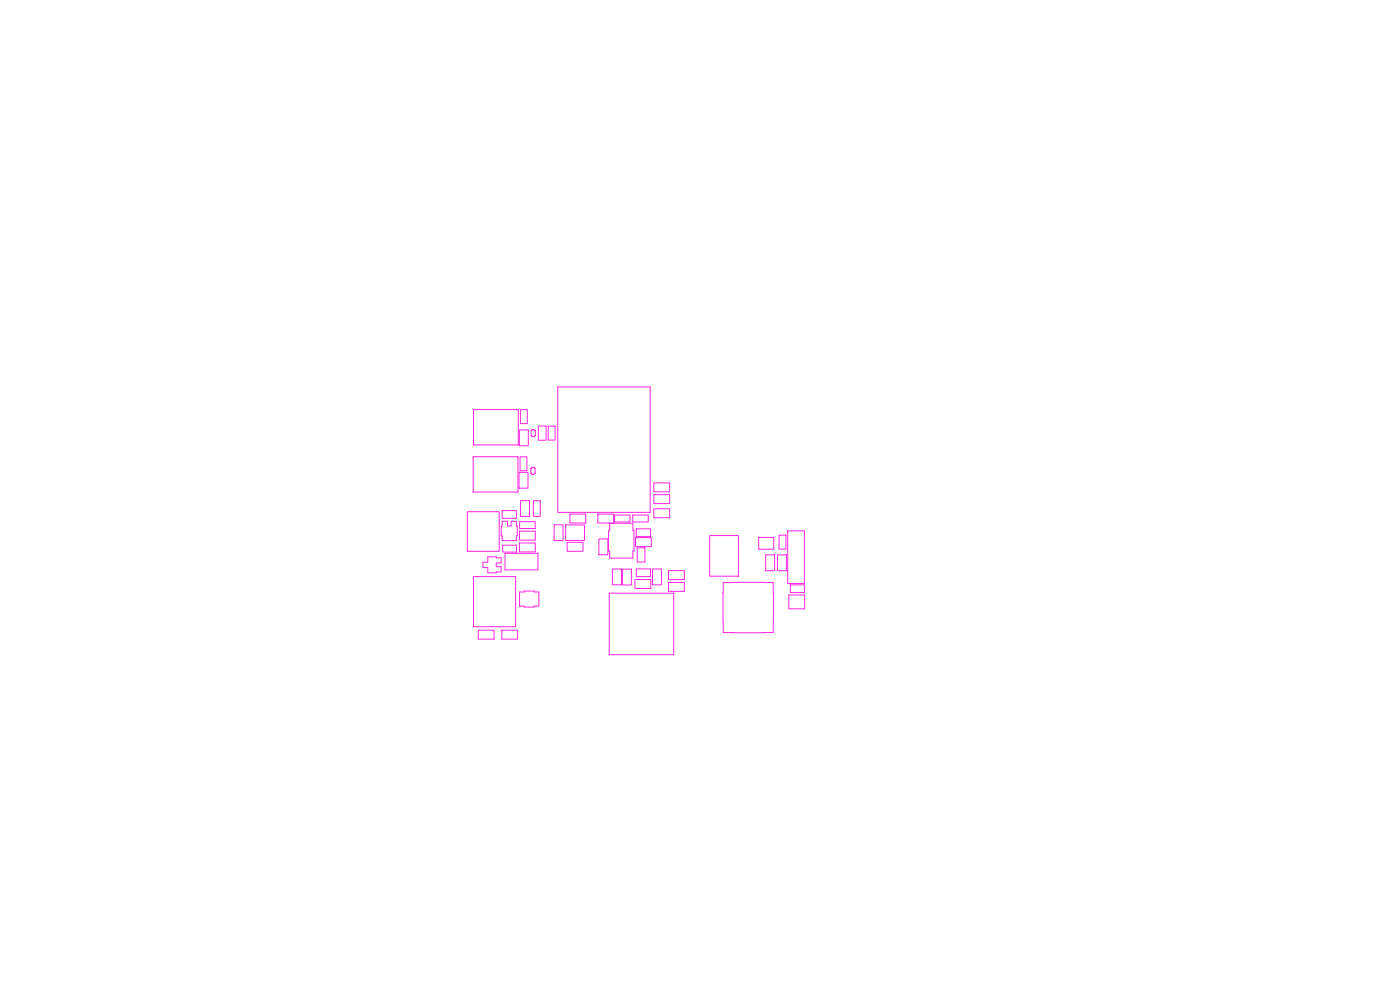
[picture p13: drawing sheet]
<svg xmlns="http://www.w3.org/2000/svg" width="297mm" height="210mm" viewBox="0 0 297 210" stroke-linecap="round" stroke-linejoin="round" font-family="sans-serif">
<g fill="none" stroke="#ff26e2" stroke-width=".21">
<path d="M100.4 96.9h9.5v7.5h-9.5zM100.4 86.9h9.6v7.5h-9.6zM110.2 91.2h1.9v3.4h-1.9zM110.3 96.9h1.5v3h-1.5zM110.4 86.9h1.5v3h-1.5zM112.8 99.1h.5v.2h.2v1.1h-.2v.2h-.5v-.2h-.2v-1.1h.2zM112.8 91.1h.6v.2h.2v1.1h-.2v.2h-.6v-.2h-.1v-1.1h.1zM114.2 90.4h1.6v3h-1.6zM116.3 90.4h1.5v3h-1.5zM118.3 82.1h19.6v26.6h-19.6zM99.1 108.6h6.8v8.4h-6.8zM103.5 118.1h1.8v.2h1v1.1h-1v.8h1v1.1h-1v.2h-1.8v-1.1h-1.1v-1.1h1.1z"/>
<path d="M106.5 108.3h3.1v1.7h-3.1zM106.5 110.6h1.2v1h.7v-1h1.1v1h.2v2.1h-.2v1h-3v-1h-.2v-2.1h.2zM106.6 115.7h3v1.4h-3zM107.1 117.4h7v3.5h-7zM110.1 100.2h1.9v3.4h-1.9zM110.2 115.2h3.4v1.9h-3.4zM110.2 112.7h3.4v1.9h-3.4zM110.2 110.7h3.3v1.4h-3.3zM110.4 106.2h1.9v3.4h-1.9zM113.1 106.2h1.5v3.3h-1.5zM117.5 111.3h1.9v3.4h-1.9zM120 111.4h4v3.3h-4z"/>
<path d="M120.3 115.1h3.4v1.9h-3.4zM120.9 109.1h3.4v1.9h-3.4zM126.8 109.1h3.4v1.9h-3.4zM127 114.3h1.9v3.4h-1.9zM129.3 111h5v1.5h.2v4.4h-.2v1.5h-5v-1.5h-.2v-4.4h.2zM130.3 109.3h3.3v1.4h-3.3zM134.2 109.3h3.3v1.4h-3.3zM134.8 114.1h3.4v1.9h-3.4zM135 112.2h3v1.6h-3zM135.2 116.2h1.6v3h-1.6zM138.7 104.9h3.4v1.9h-3.4zM138.7 102.4h3.4v1.9h-3.4z"/>
<path d="M138.7 107.9h3.4v1.9h-3.4zM150.6 113.6h6v8.6h-6zM160.9 114h3.2v2.5h-3.2zM162.4 117.7h1.9v3.4h-1.9zM164.9 117.7h1.9v3.4h-1.9zM165.3 113.5h1.4v3h-1.4zM167.1 112.6h3.5v11.2h-3.5zM100.4 122.3h9v10.7h-9zM101.4 133.7h3.4v1.9h-3.4zM106.4 133.7h3.4v1.9h-3.4zM110.2 125.6h1v-.2h2.1v.2h1v3h-1v.2h-2.1v-.2h-1zM129.2 125.8h13.7v13.1h-13.7z"/>
<path d="M129.9 120.7h1.9v3.4h-1.9zM132 120.7h1.9v3.4h-1.9zM134.7 122.9h3.4v1.9h-3.4zM135 120.7h3v1.6h-3zM138.4 120.7h1.9v3.4h-1.9zM141.8 123.6h3.4v1.9h-3.4zM141.8 121.1h3.4v1.9h-3.4zM153.4 123.6h10.6v10.6h-10.6zM167.4 126.2h3.3v3h-3.3zM167.7 124.1h3v1.6h-3z"/>
</g>
</svg>
